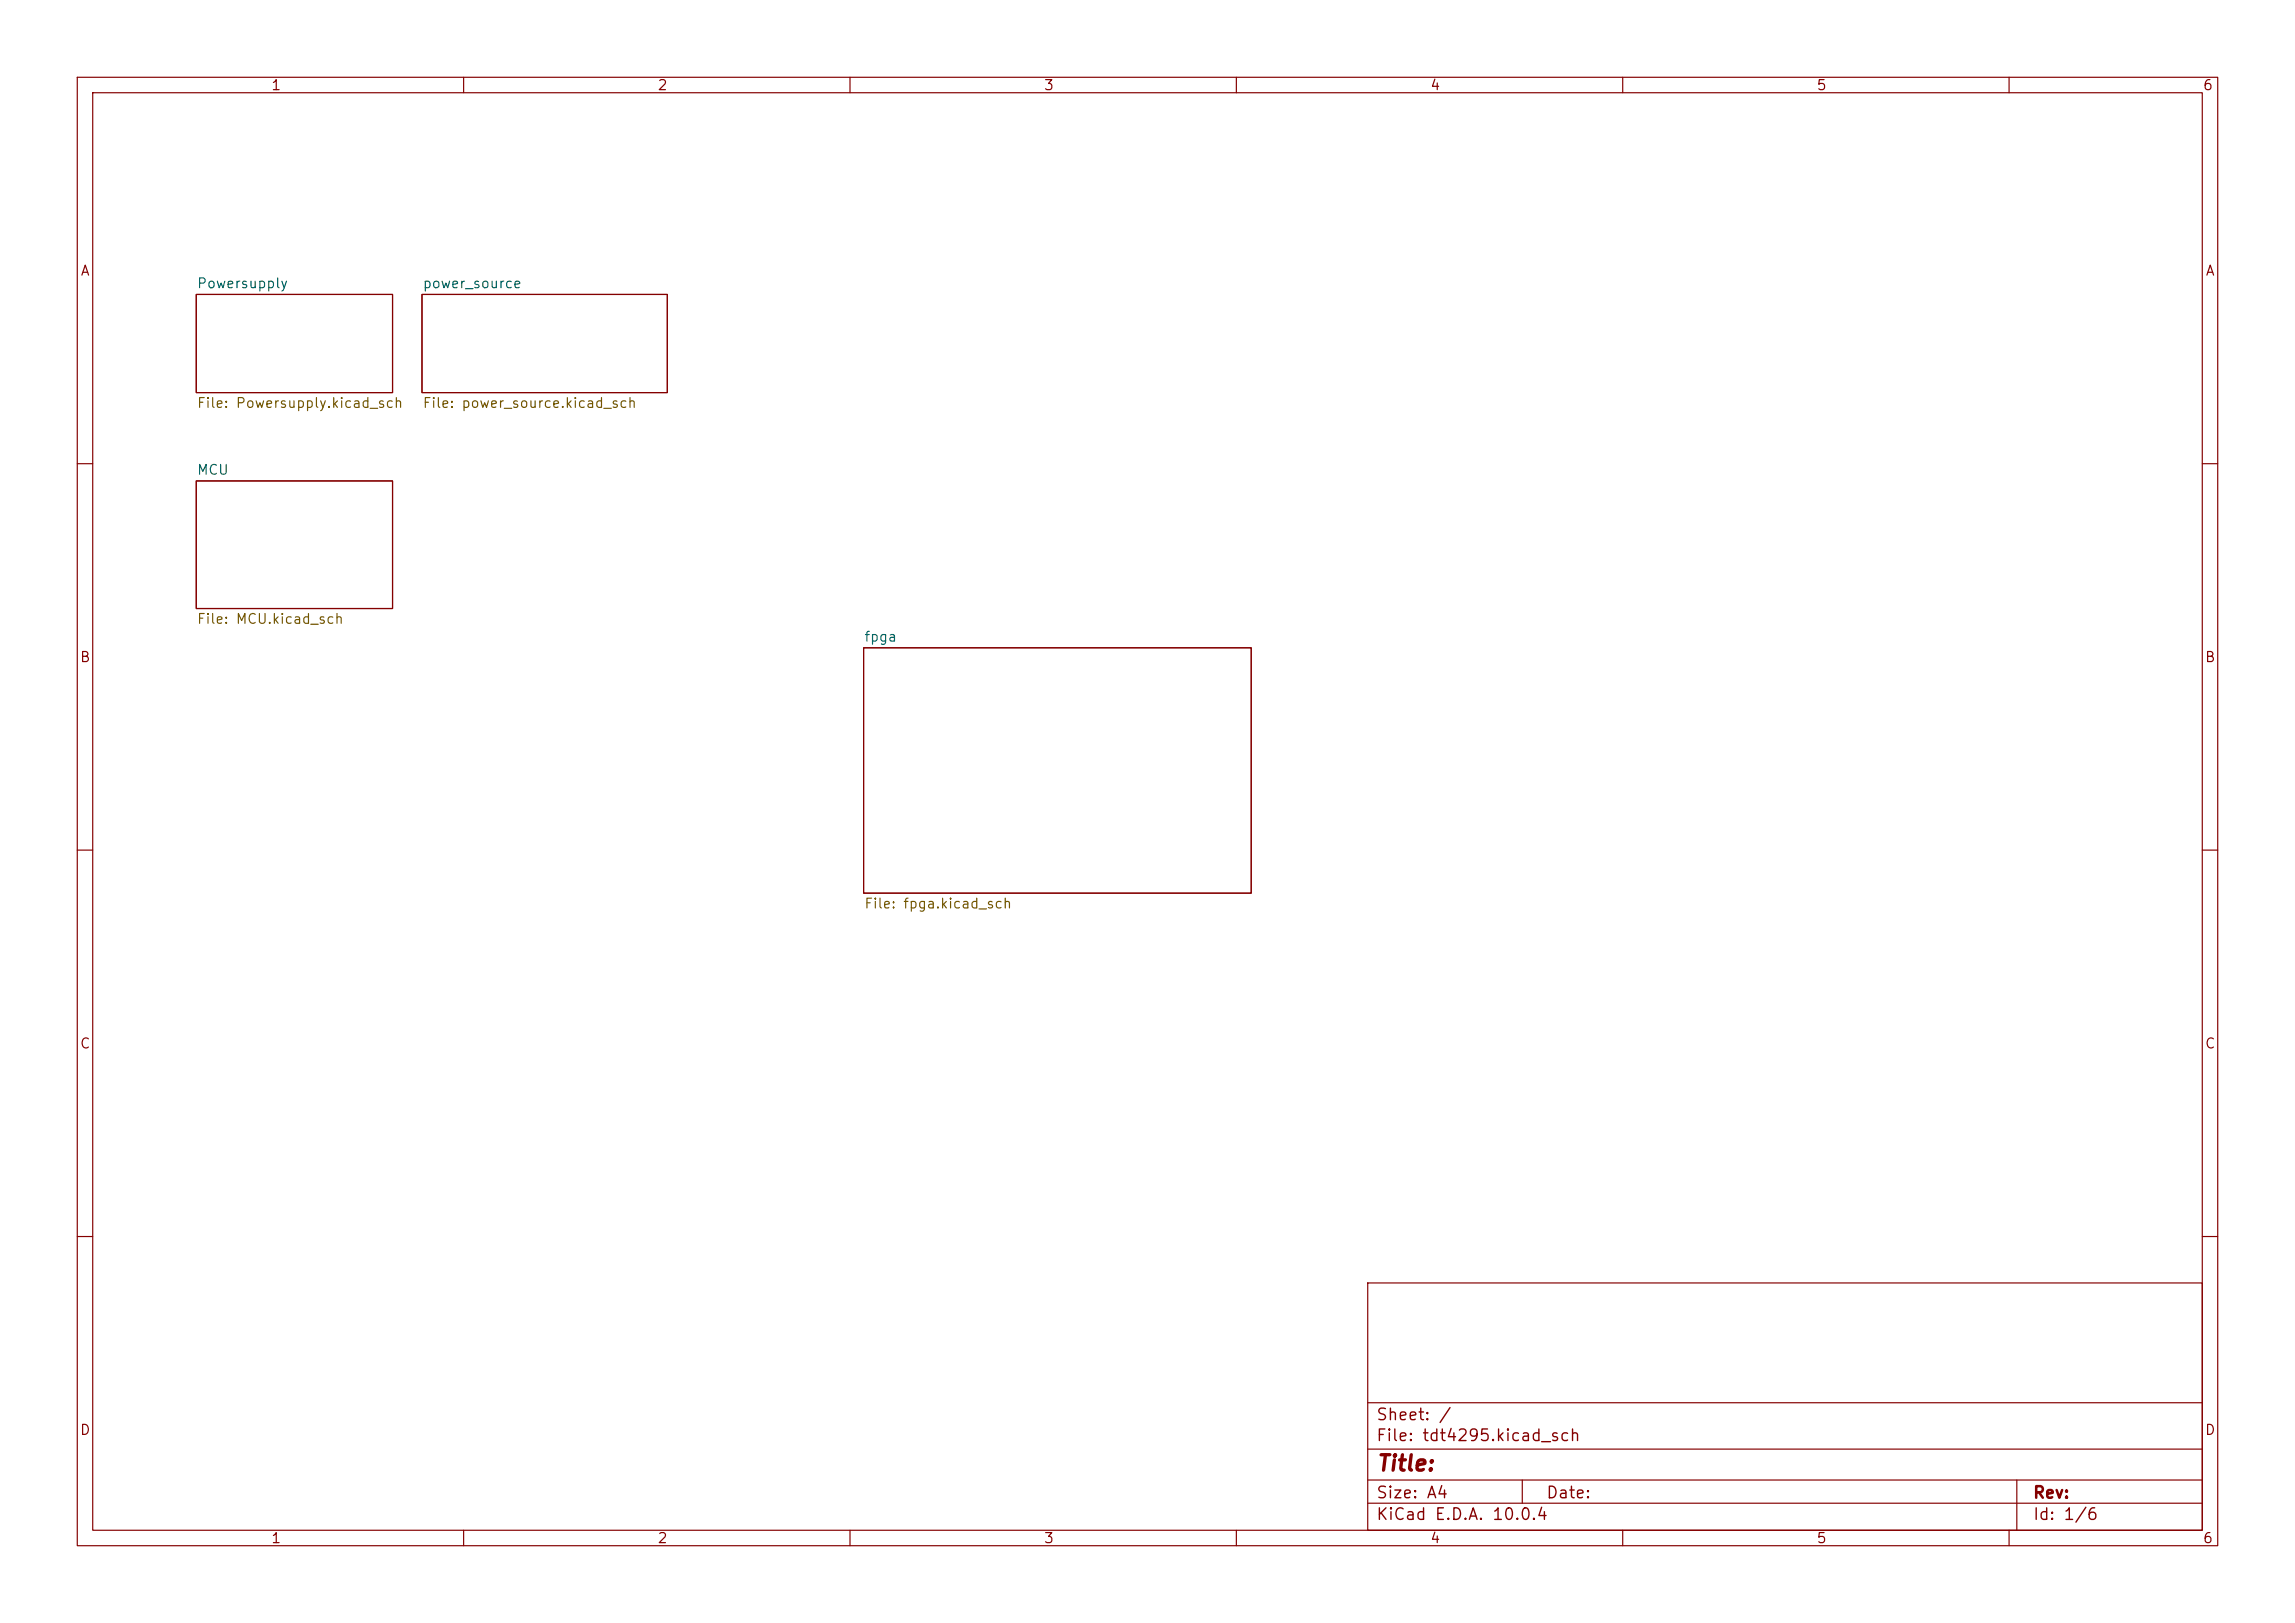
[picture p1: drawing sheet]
<svg xmlns="http://www.w3.org/2000/svg" width="297mm" height="210mm" viewBox="0 0 297 210" stroke-linecap="round" stroke-linejoin="round" font-family="sans-serif">
<defs><g id="words">
<text font-size="2" fill="#840000" x="178" y="190.8">Title:</text>
<g font-size="1.5" fill="#840000">
<text x="178" y="184.2">Sheet: /</text>
<text x="178" y="186.9">File: tdt4295.kicad_sch</text>
<text x="178" y="197.1">KiCad E.D.A. 10.0.4</text>
<text x="178" y="194.3">Size: A4</text>
<text x="200" y="194.3">Date:</text>
<text x="263" y="194.3">Rev:</text>
<text x="263" y="197.1">Id: 1/6</text>
</g>
<g font-size="1.3" fill="#840000">
<text x="35" y="12">1</text>
<text x="85" y="12">2</text>
<text x="135" y="12">3</text>
<text x="185" y="12">4</text>
<text x="235" y="12">5</text>
<text x="285" y="12">6</text>
<text x="10.3" y="36">A</text>
<text x="285.3" y="36">A</text>
<text x="10.3" y="86">B</text>
<text x="285.3" y="86">B</text>
<text x="10.3" y="136">C</text>
<text x="285.3" y="136">C</text>
<text x="10.3" y="186">D</text>
<text x="285.3" y="186">D</text>
<text x="35" y="200">1</text>
<text x="85" y="200">2</text>
<text x="135" y="200">3</text>
<text x="185" y="200">4</text>
<text x="235" y="200">5</text>
<text x="285" y="200">6</text>
</g>
<g font-size="1.3" fill="#006464">
<text x="25.4" y="37.6">Powersupply</text>
<text x="54.6" y="37.6">power_source</text>
<text x="25.4" y="61.7">MCU</text>
<text x="111.8" y="83.3">fpga</text>
</g>
<g font-size="1.3" fill="#725600">
<text x="25.4" y="53.1">File: Powersupply.kicad_sch</text>
<text x="54.6" y="53.1">File: power_source.kicad_sch</text>
<text x="25.4" y="81">File: MCU.kicad_sch</text>
<text x="111.8" y="117.9">File: fpga.kicad_sch</text>
</g>
</g></defs>
<g fill="none" stroke="#840000" stroke-width=".15">
<path d="M10 10h277v190h-277zM12 12h273v186h-273zM60 10v2M110 10v2M160 10v2M210 10v2M260 10v2M25.4 38.1h25.4v12.7h-25.4zM54.6 38.1h31.8v12.7h-31.8zM10 60h2M25.4 62.2h25.4v16.5h-25.4zM285 60h2"/>
<path d="M111.8 83.8h50.1v31.8h-50.1zM10 110h2M285 110h2M10 160h2M177 166h108v32h-108zM285 160h2M60 198v2M110 198v2M160 198v2M177 194.5h108M177 191.5h108M177 187.5h108"/>
<path d="M177 181.5h108M197 191.5v3M210 198v2M260 198v2M261 191.5v6.5"/>
</g>
<use href="#words"/>
</svg>
